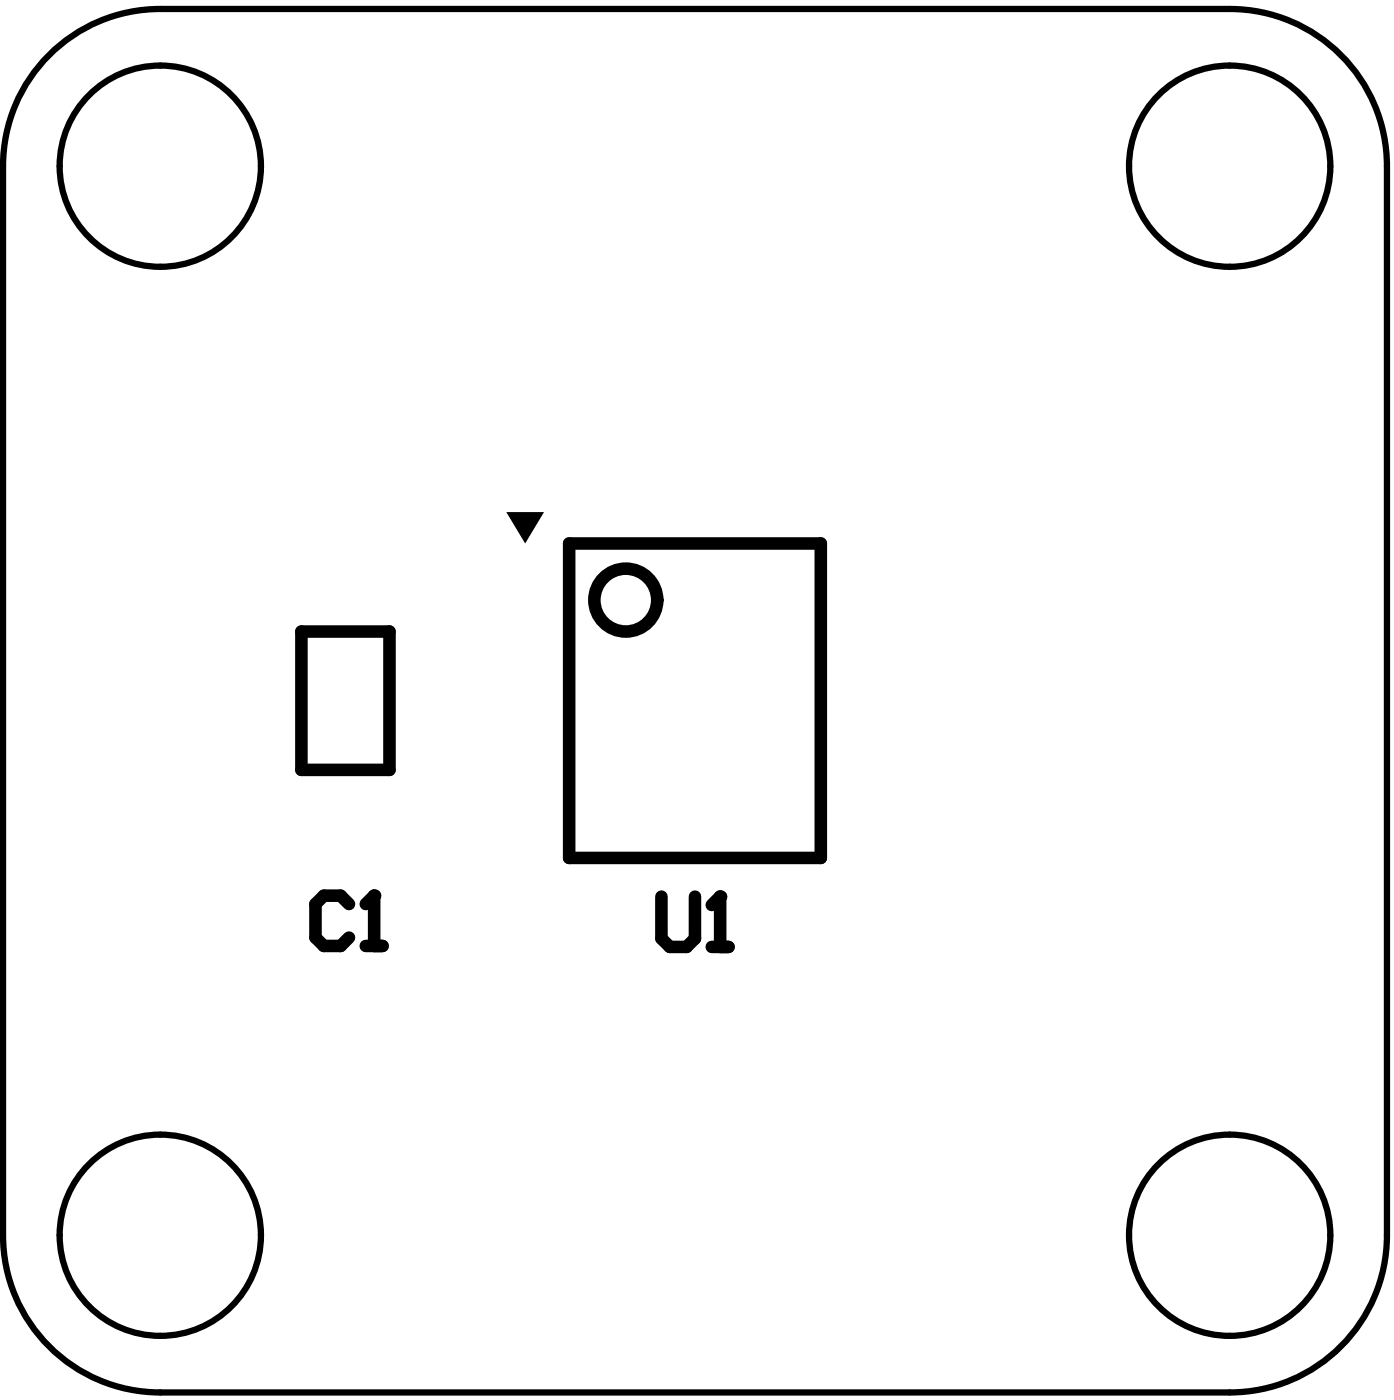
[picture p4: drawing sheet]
<svg xmlns="http://www.w3.org/2000/svg" width="74mm" height="74mm" viewBox="0 0 74 74" stroke-linecap="round" stroke-linejoin="round" font-family="sans-serif">
<g fill="none" stroke="#000" stroke-width=".66">
<path d="M15.9 33.4h4.7v7.3h-4.7zM30.1 28.8h13.3v16.6h-13.3zM18.5 47.8l-.5-.4h-.9l-.4 .4v1.8l.4 .5h.9l.5-.5M19.3 50.1h.9M19.3 47.8l.5-.4v2.7M35 47.4v2.3l.4 .4h.9l.5-.4v-2.3M37.6 50.1h.9M37.6 47.9l.5-.5v2.7"/>
<circle cx="33.1" cy="31.8" r="1.66"/>
</g>
<g fill="none" stroke="#000" stroke-width=".33">
<path d="M2.6 2.9a8.3 8.3 0 0 1 5.9-2.4h56.5a8.3 8.3 0 0 1 8.4 8.3v56.6a8.3 8.3 0 0 1-8.4 8.3h-56.5a8.3 8.3 0 0 1-8.3-8.3v-56.6a8.3 8.3 0 0 1 2.4-5.9z"/>
<circle cx="8.5" cy="8.8" r="5.3"/>
<circle cx="65" cy="8.8" r="5.3"/>
<circle cx="8.5" cy="65.4" r="5.3"/>
<circle cx="65" cy="65.4" r="5.3"/>
</g>
<g fill="#000">
<path d="M26.8 27.1h2l-1 1.7z"/>
<circle cx="19.8" cy="47.4" r=".33"/>
<circle cx="38.1" cy="47.4" r=".33"/>
</g>
</svg>
